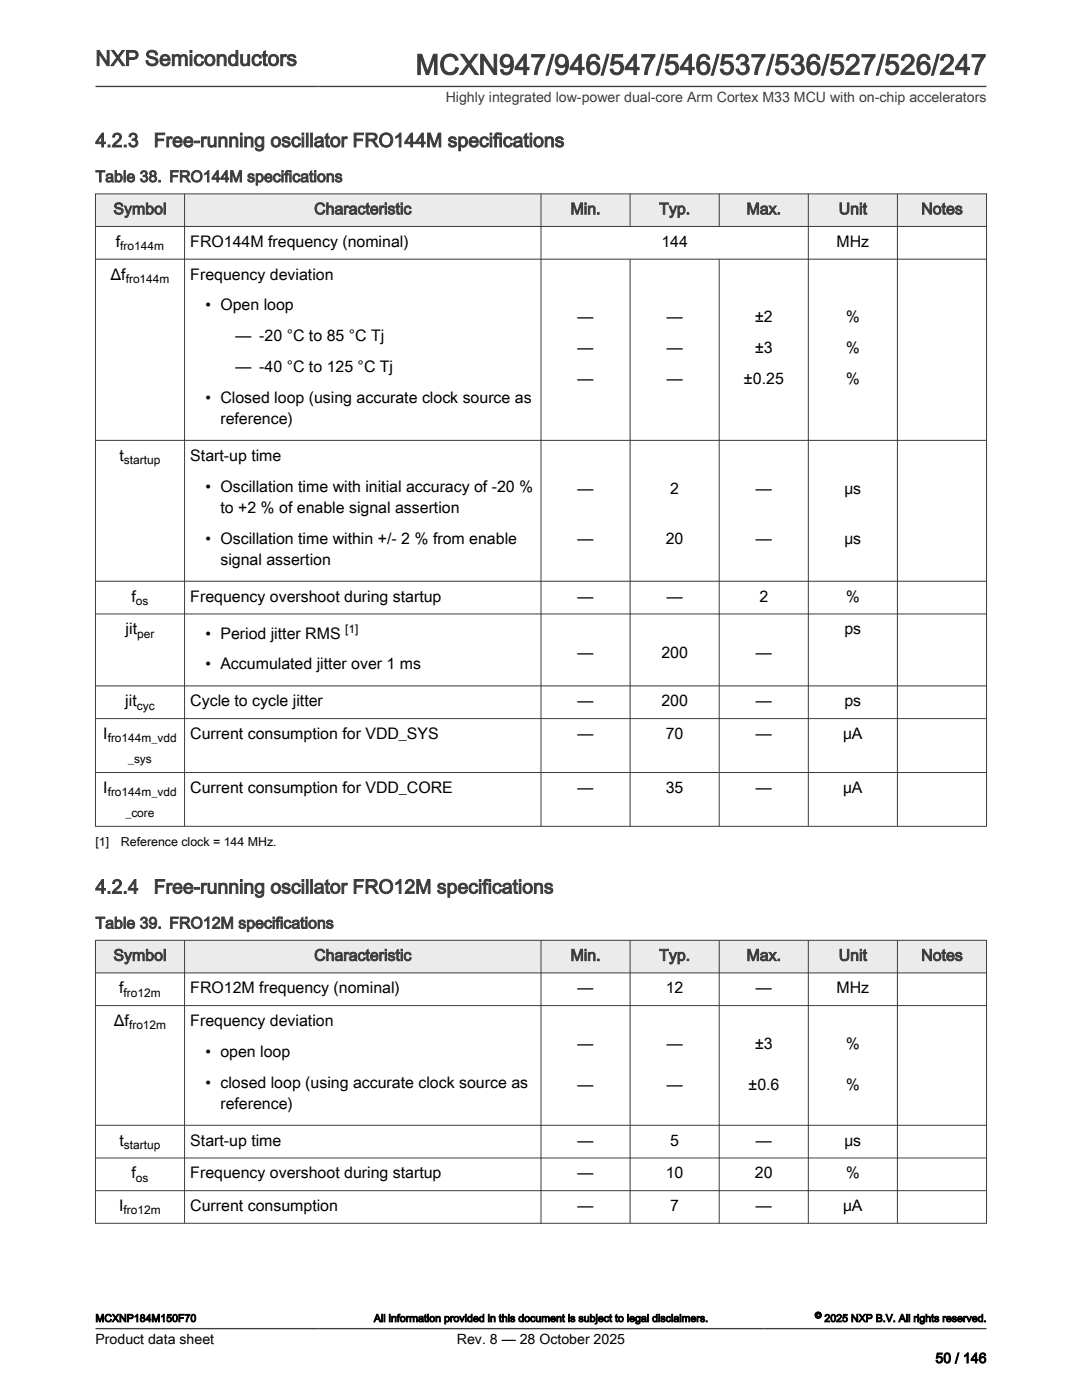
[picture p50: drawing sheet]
<svg xmlns="http://www.w3.org/2000/svg" width="216mm" height="279mm" viewBox="0 0 216 279" stroke-linecap="round" stroke-linejoin="round" font-family="sans-serif">
<defs><g id="words">
<text font-size="5.6" fill="#3c3c3c" x="82.9" y="14.9">MCXN947/946/547/546/537/536/527/526/247</text>
<text font-size="4.2" fill="#3c3c3c" x="19" y="13.1">NXP Semiconductors</text>
<g font-size="3.9" fill="#3c3c3c">
<text x="19" y="29.3">4.2.3</text>
<text x="30.7" y="29.3">Free-running oscillator FRO144M specifications</text>
<text x="19" y="178.3">4.2.4</text>
<text x="30.7" y="178.3">Free-running oscillator FRO12M specifications</text>
</g>
<g font-size="3.2" fill="#3c3c3c">
<text x="19" y="36.3">Table 38. FRO144M specifications</text>
<text x="22.6" y="42.8">Symbol</text>
<text x="62.7" y="42.8">Characteristic</text>
<text x="113.8" y="42.8">Min.</text>
<text x="131.5" y="42.8">Typ.</text>
<text x="149" y="42.8">Max.</text>
<text x="167.4" y="42.8">Unit</text>
<text x="183.8" y="42.8">Notes</text>
<text x="19" y="185.3">Table 39. FRO12M specifications</text>
<text x="22.6" y="191.7">Symbol</text>
<text x="62.7" y="191.7">Characteristic</text>
<text x="113.8" y="191.7">Min.</text>
<text x="131.5" y="191.7">Typ.</text>
<text x="149" y="191.7">Max.</text>
<text x="167.4" y="191.7">Unit</text>
<text x="183.8" y="191.7">Notes</text>
</g>
<g font-size="3.2">
<text x="23.1" y="49.3">f</text>
<text x="38" y="49.3">FRO144M frequency (nominal)</text>
<text x="132" y="49.3">144</text>
<text x="166.9" y="49.3">MHz</text>
<text x="22" y="55.8">Δf</text>
<text x="38" y="55.8">Frequency deviation</text>
<text x="41" y="61.9">• Open loop</text>
<text x="115.3" y="64.3">—</text>
<text x="133" y="64.3">—</text>
<text x="150.6" y="64.3">±2</text>
<text x="168.8" y="64.3">%</text>
<text x="47" y="68.1">— -20 °C to 85 °C Tj</text>
<text x="115.3" y="70.4">—</text>
<text x="133" y="70.4">—</text>
<text x="150.6" y="70.4">±3</text>
<text x="168.8" y="70.4">%</text>
<text x="47" y="74.2">— -40 °C to 125 °C Tj</text>
<text x="115.3" y="76.6">—</text>
<text x="133" y="76.6">—</text>
<text x="148.4" y="76.6">±0.25</text>
<text x="168.8" y="76.6">%</text>
<text x="41" y="80.4">• Closed loop (using accurate clock source as</text>
<text x="44" y="84.6">reference)</text>
<text x="23.9" y="92">t</text>
<text x="38" y="92">Start-up time</text>
<text x="41" y="98.1">• Oscillation time with initial accuracy of -20 %</text>
<text x="115.3" y="98.5">—</text>
<text x="133.7" y="98.5">2</text>
<text x="150.8" y="98.5">—</text>
<text x="168.5" y="98.5">μs</text>
<text x="44" y="102.3">to +2 % of enable signal assertion</text>
<text x="41" y="108.5">• Oscillation time within +/- 2 % from enable</text>
<text x="44" y="112.7">signal assertion</text>
<text x="115.3" y="108.5">—</text>
<text x="132.9" y="108.5">20</text>
<text x="150.8" y="108.5">—</text>
<text x="168.5" y="108.5">μs</text>
<text x="26.2" y="120.1">f</text>
<text x="38" y="120.1">Frequency overshoot during startup</text>
<text x="115.3" y="120.1">—</text>
<text x="133" y="120.1">—</text>
<text x="151.5" y="120.1">2</text>
<text x="168.8" y="120.1">%</text>
<text x="25.1" y="126.6">jit</text>
<text x="41" y="127.5">• Period jitter RMS</text>
<text x="115.3" y="131.3">—</text>
<text x="132" y="131.3">200</text>
<text x="150.8" y="131.3">—</text>
<text x="168.5" y="126.6">ps</text>
<text x="41" y="133.6">• Accumulated jitter over 1 ms</text>
<text x="25" y="141">jit</text>
<text x="38" y="141">Cycle to cycle jitter</text>
<text x="115.3" y="141">—</text>
<text x="132" y="141">200</text>
<text x="150.8" y="141">—</text>
<text x="168.5" y="141">ps</text>
<text x="20.6" y="147.5">I</text>
<text x="38" y="147.5">Current consumption for VDD_SYS</text>
<text x="115.3" y="147.5">—</text>
<text x="132.9" y="147.5">70</text>
<text x="150.8" y="147.5">—</text>
<text x="168.2" y="147.5">μA</text>
<text x="20.6" y="158.3">I</text>
<text x="38" y="158.3">Current consumption for VDD_CORE</text>
<text x="115.3" y="158.3">—</text>
<text x="132.9" y="158.3">35</text>
<text x="150.8" y="158.3">—</text>
<text x="168.2" y="158.3">μA</text>
<text x="23.8" y="198.3">f</text>
<text x="38" y="198.3">FRO12M frequency (nominal)</text>
<text x="115.3" y="198.3">—</text>
<text x="132.9" y="198.3">12</text>
<text x="150.8" y="198.3">—</text>
<text x="166.9" y="198.3">MHz</text>
<text x="22.7" y="204.8">Δf</text>
<text x="38" y="204.8">Frequency deviation</text>
<text x="115.3" y="209.4">—</text>
<text x="133" y="209.4">—</text>
<text x="150.6" y="209.4">±3</text>
<text x="168.8" y="209.4">%</text>
<text x="41" y="210.9">• open loop</text>
<text x="41" y="217.1">• closed loop (using accurate clock source as</text>
<text x="44" y="221.3">reference)</text>
<text x="115.3" y="217.5">—</text>
<text x="133" y="217.5">—</text>
<text x="149.3" y="217.5">±0.6</text>
<text x="168.8" y="217.5">%</text>
<text x="23.9" y="228.7">t</text>
<text x="38" y="228.7">Start-up time</text>
<text x="115.3" y="228.7">—</text>
<text x="133.7" y="228.7">5</text>
<text x="150.8" y="228.7">—</text>
<text x="168.5" y="228.7">μs</text>
<text x="26.2" y="235.2">f</text>
<text x="38" y="235.2">Frequency overshoot during startup</text>
<text x="115.3" y="235.2">—</text>
<text x="132.9" y="235.2">10</text>
<text x="150.6" y="235.2">20</text>
<text x="168.8" y="235.2">%</text>
<text x="23.8" y="241.7">I</text>
<text x="38" y="241.7">Current consumption</text>
<text x="115.3" y="241.7">—</text>
<text x="133.7" y="241.7">7</text>
<text x="150.8" y="241.7">—</text>
<text x="168.2" y="241.7">μA</text>
</g>
<text font-size="2.8" fill="#3c3c3c" x="88.9" y="20.4">Highly integrated low-power dual-core Arm Cortex M33 MCU with on-chip accelerators</text>
<g font-size="2.8">
<text x="19" y="268.1">Product data sheet</text>
<text x="91.2" y="268.1">Rev. 8 — 28 October 2025</text>
<text x="186.6" y="272">50 / 146</text>
</g>
<g font-size="2.5">
<text x="19" y="168.9">[1]</text>
<text x="24.1" y="168.9">Reference clock = 144 MHz.</text>
</g>
<g font-size="2.4">
<text x="24" y="49.9">fro144m</text>
<text x="25.1" y="56.4">fro144m</text>
<text x="24.7" y="92.6">startup</text>
<text x="27.1" y="120.7">os</text>
<text x="27.4" y="127.2">per</text>
<text x="68.9" y="126.4">[1]</text>
<text x="27.3" y="141.6">cyc</text>
<text x="21.5" y="148.1">fro144m_vdd</text>
<text x="25.5" y="152.4">_sys</text>
<text x="21.5" y="158.9">fro144m_vdd</text>
<text x="25" y="163.1">_core</text>
<text x="24.7" y="198.9">fro12m</text>
<text x="25.7" y="205.4">fro12m</text>
<text x="24.7" y="229.3">startup</text>
<text x="27.1" y="235.8">os</text>
<text x="24.7" y="242.3">fro12m</text>
</g>
<g font-size="2.1">
<text x="19" y="263.8">MCXNP184M150F70</text>
<text x="74.6" y="263.8">All information provided in this document is subject to legal disclaimers.</text>
<text x="164.5" y="263.8">2025 NXP B.V. All rights reserved.</text>
</g>
<text font-size="1.8" x="162.6" y="263.1">©</text>
</g></defs>
<path d="M19 38.7h177.8v6.5h-177.8z" fill-rule="evenodd" fill="#ebebeb"/>
<g fill="none" stroke="#3c3c3c" stroke-width=".2">
<path d="M19 38.7h177.9M19 38.6v126.4M36.8 38.6v126.4M107.9 38.6v126.4M125.7 38.6v6.6M143.5 38.6v6.6M161.3 38.6v126.4M179.1 38.6v126.4M196.8 38.6v126.4M19 45.2h177.9M19 51.7h177.9M125.7 51.6v113.4"/>
<path d="M143.5 51.6v113.4M19 87.9h177.9M19 116h177.9M19 122.5h177.9M19 136.9h177.9M19 143.4h177.9M19 154.2h177.9M19 164.9h177.9"/>
</g>
<path d="M19 187.7h177.8v6.5h-177.8z" fill-rule="evenodd" fill="#ebebeb"/>
<g fill="none" stroke="#3c3c3c" stroke-width=".2">
<path d="M19 187.7h177.9M19 194.2h177.9M19 187.6v56.6M36.8 187.6v56.6M107.9 187.6v56.6M125.7 187.6v56.6M143.5 187.6v56.6M161.3 187.6v56.6M179.1 187.6v56.6M196.8 187.6v56.6M19 200.7h177.9M19 224.6h177.9"/>
<path d="M19 231.1h177.9M19 237.6h177.9M19 244.1h177.9"/>
</g>
<path d="M19 17.3h177.8M19 265.2h177.8" fill="none" stroke="#3c3c3c" stroke-width=".26"/>
<path d="M18.7 269.3h14v4h-14z" fill="#fff"/>
<use href="#words"/>
</svg>
